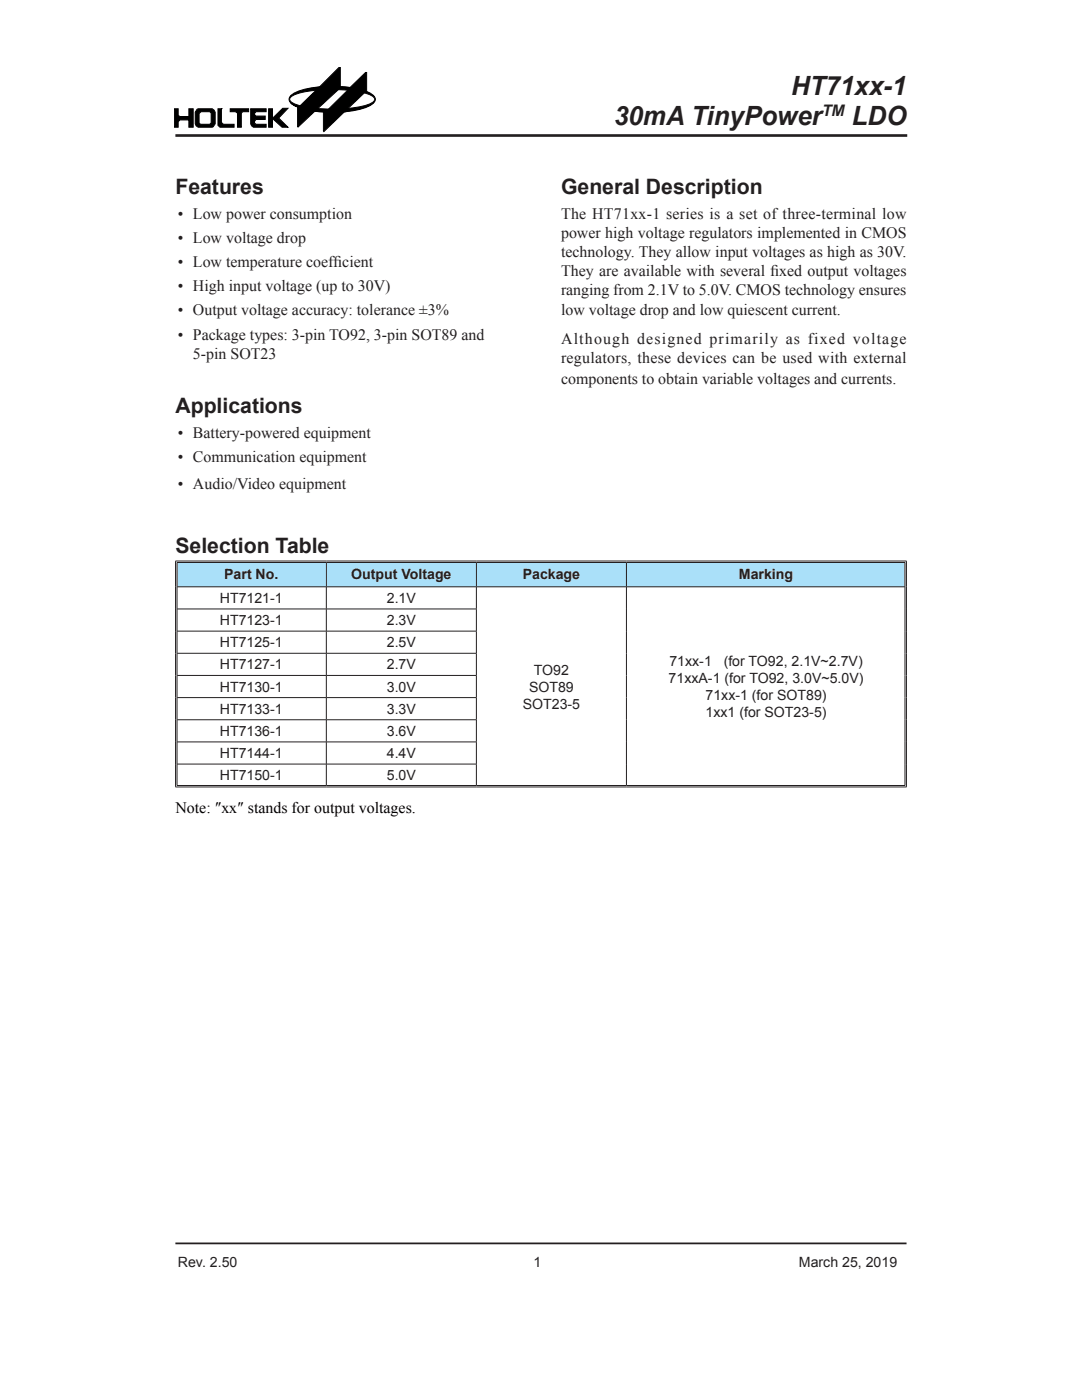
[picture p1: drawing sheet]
<svg xmlns="http://www.w3.org/2000/svg" width="216mm" height="279mm" viewBox="0 0 216 279" stroke-linecap="round" stroke-linejoin="round" font-family="sans-serif">
<defs><g id="words">
<g font-size="5.3" fill="#231f20">
<text x="157.8" y="18.9">HT71xx-1</text>
<text x="122.5" y="24.9">30mA TinyPower</text>
<text x="170" y="24.9">LDO</text>
</g>
<g font-size="4.2" fill="#231f20">
<text x="35" y="38.6">Features</text>
<text x="112" y="38.6">General Description</text>
<text x="35" y="82.4">Applications</text>
<text x="35" y="110.3">Selection Table</text>
</g>
<g font-size="3.2" fill="#231f20">
<text x="164" y="23.1">TM</text>
<text x="35.5" y="43.7">• Low power consumption</text>
<text x="112" y="43.7">The HT71xx-1 series is a set of three-terminal low</text>
<text x="112" y="47.5">power high voltage regulators implemented in CMOS</text>
<text x="35.5" y="48.5">• Low voltage drop</text>
<text x="35.5" y="53.3">• Low temperature coeff</text>
<text x="66.5" y="53.3">icient</text>
<text x="112" y="51.3">technology. They allow input voltages as high as 30V.</text>
<text x="35.5" y="58.1">• High input voltage (up to 30V)</text>
<text x="112" y="55.1">They are available with several f</text>
<text x="112" y="59">ranging from 2.1V to 5.0V. CMOS technology ensures</text>
<text x="153.7" y="55.1">ixed output voltages</text>
<text x="35.5" y="63">• Output voltage accuracy: tolerance ±3%</text>
<text x="112" y="62.8">low voltage drop and low quiescent current.</text>
<text x="35.5" y="67.8">• Package types: 3-pin TO92, 3-pin SOT89 and</text>
<text x="38.5" y="71.6">5-pin SOT23</text>
<text x="112" y="68.6">Although designed primarily as fixed voltage</text>
<text x="112" y="72.4">regulators, these devices can be used with external</text>
<text x="112" y="76.7">components to obtain variable voltages and currents.</text>
<text x="35.5" y="87.5">• Battery-powered equipment</text>
<text x="35.5" y="92.3">• Communication equipment</text>
<text x="35.5" y="97.6">• Audio/Video equipment</text>
</g>
<text font-size="3.2" x="35" y="162.3">Note: ″xx″ stands for output voltages.</text>
<g font-size="2.8" fill="#231f20">
<text x="44.7" y="115.6">Part No.</text>
<text x="70.1" y="115.6">Output Voltage</text>
<text x="104.3" y="115.6">Package</text>
<text x="147.5" y="115.6">Marking</text>
<text x="43.9" y="120.3">HT7121-1</text>
<text x="43.9" y="124.8">HT7123-1</text>
<text x="77.2" y="120.3">2.1V</text>
<text x="77.2" y="124.8">2.3V</text>
<text x="43.9" y="129.2">HT7125-1</text>
<text x="77.2" y="129.2">2.5V</text>
<text x="43.9" y="133.6">HT7127-1</text>
<text x="77.2" y="133.6">2.7V</text>
<text x="106.5" y="134.6">TO92</text>
<text x="133.4" y="136.3">71xxA-1 (for TO92, 3.0V~5.0V)</text>
<text x="133.6" y="132.9">71xx-1</text>
<text x="144.4" y="132.9">(for TO92, 2.1V~2.7V)</text>
<text x="43.9" y="138">HT7130-1</text>
<text x="43.9" y="142.4">HT7133-1</text>
<text x="77.2" y="138">3.0V</text>
<text x="77.2" y="142.4">3.3V</text>
<text x="104.3" y="141.4">SOT23-5</text>
<text x="105.6" y="138">SOT89</text>
<text x="140.8" y="139.7">71xx-1 (for SOT89)</text>
<text x="140.8" y="143.1">1xx1 (for SOT23-5)</text>
<text x="43.9" y="146.9">HT7136-1</text>
<text x="77.2" y="146.9">3.6V</text>
<text x="43.9" y="151.3">HT7144-1</text>
<text x="43.9" y="155.7">HT7150-1</text>
<text x="77.2" y="151.3">4.4V</text>
<text x="77.2" y="155.7">5.0V</text>
<text x="35.5" y="252.9">Rev. 2.50</text>
<text x="106.5" y="252.9">1</text>
<text x="159.4" y="252.9">March 25, 2019</text>
</g>
</g></defs>
<path d="M35 27h146" fill="none" stroke="#231f20" stroke-width=".53"/>
<path d="M35 248.1h145.9" fill="none" stroke="#231f20" stroke-width=".35"/>
<path d="M58.1 19.2l1.2-.8 2.4-.7 2-.3 3.9-3.9h.3v3.8l2 .2 3-3h.3v3.8l1.3 .9 .3 .5-.1 .5-.3 .4-1.1 .6-1.5 .5-3.1 .7-4.1 3.9-.1-4-1.7-.1-3.3 3.2-.1-.1v-4l-1.1-.5-.4-.6-.1-.5z" fill="#000"/>
<path d="M58.1 19.1l1.2-.7 2.4-.7 2-.3 3.9-3.9h.3v3.8l2 .2 3-3h.3v3.8l1.3 .9 .3 .5-.1 .5-.3 .4-1.1 .6-1.5 .5-3.1 .7-4.1 3.9-.1-4-1.7-.1-3.3 3.2-.1-.1v-4l-1.1-.5-.4-.6-.1-.5zM58.1 19a14.4 14.4 0 0 1 8.2-1.8 14.4 14.4 0 0 1 8.2 1.8 1 1 0 0 1 0 1.6 14.4 14.4 0 0 1-8.2 1.8 14.4 14.4 0 0 1-8.2-1.8 1 1 0 0 1 0-1.6z" fill="none" stroke="#000" stroke-width=".2"/>
<path d="M58.1 19a14.4 14.4 0 0 1 8.2-1.8 14.4 14.4 0 0 1 8.2 1.8 1 1 0 0 1 0 1.6 14.4 14.4 0 0 1-8.2 1.8 14.4 14.4 0 0 1-8.2-1.8 1 1 0 0 1 0-1.6z" fill-rule="evenodd" fill="#000"/>
<path d="M57.9 19.5a7.7 7.7 0 0 1 4.5-1.4 27.3 27.3 0 0 1 11.4 .8l.9 .6 .1 .3a1.93 1.93 0 0 1-1.7 1.2 28.6 28.6 0 0 1-14.4-.3l-.8-.6-.1-.3z" fill-rule="evenodd" fill="#fff"/>
<path d="M57.9 19.5a7.7 7.7 0 0 1 4.5-1.4 27.3 27.3 0 0 1 11.4 .8l.9 .6 .1 .3a1.93 1.93 0 0 1-1.7 1.2 28.6 28.6 0 0 1-14.4-.3l-.8-.6-.1-.3zM34.8 21.7h.8v1.3l.3 .3h1.8v-1.6h.9v3.7h-.9v-1.5h-1.8l-.3 .4v1.1h-.8zM39.3 21.8l3.1-.1 .3 .3 .2 .4v2.3l-.4 .6-3 .1-.4-.3-.1-.4v-2.3zM53.6 21.7h.8v1.7h.2l1.8-1.8h1.1l-1.9 2 1.9 1.8h-1.2l-1.9-1.7v1.7h-.8zM59.8 21.2l3.4-3.4h4.4l-4.3 4zM65.4 21.9l4.3-4.2 3.2 .7-3.9 3.6z" fill="none" stroke="#000" stroke-width=".2"/>
<g fill="#000">
<path d="M59.8 21.2l3.4-3.4h4.4l-4.3 4z" fill-rule="evenodd"/>
<path d="M65.4 21.9l4.3-4.2 3.2 .7-3.9 3.6z" fill-rule="evenodd"/>
<path d="M34.8 21.7h.8v1.3l.3 .3h1.8v-1.6h.9v3.7h-.9v-1.5h-1.8l-.3 .4v1.1h-.8z" fill-rule="evenodd"/>
<path d="M39.3 21.8l3.1-.1 .3 .3 .2 .4v2.3l-.4 .6-3 .1-.4-.3-.1-.4v-2.3z" fill-rule="evenodd"/>
<path d="M53.6 21.7h.8v1.7h.2l1.8-1.8h1.1l-1.9 2 1.9 1.8h-1.2l-1.9-1.7v1.7h-.8z" fill-rule="evenodd"/>
</g>
<path d="M40 22.4l1.9-.1 .2 .3v1.9l-.2 .3h-1.9l-.3-.3v-1.8z" fill-rule="evenodd" fill="#fff"/>
<path d="M40 22.4l1.9-.1 .2 .3v1.9l-.2 .3h-1.9l-.3-.3v-1.8zM43.5 21.7h.8l-.1 2.7 .4 .4h2.1v.6h-2.8l-.4-.4zM45.9 21.7h3.7v.6h-1.2l-.2 .3v2.8h-.8v-2.8l-.4-.3h-1.1zM50 21.7h3.1v.6h-2l-.3 .4 .3 .5h1.8v.6h-1.8l-.3 .4v.3l.3 .3h2v.6h-2.5l-.4-.3-.2-.4z" fill="none" stroke="#000" stroke-width=".2"/>
<g fill="#000">
<path d="M43.5 21.7h.8l-.1 2.7 .4 .4h2.1v.6h-2.8l-.4-.4z" fill-rule="evenodd"/>
<path d="M45.9 21.7h3.7v.6h-1.2l-.2 .3v2.8h-.8v-2.8l-.4-.3h-1.1z" fill-rule="evenodd"/>
<path d="M50 21.7h3.1v.6h-2l-.3 .4 .3 .5h1.8v.6h-1.8l-.3 .4v.3l.3 .3h2v.6h-2.5l-.4-.3-.2-.4z" fill-rule="evenodd"/>
</g>
<path d="M35.2 112.1h29.9v5h-29.9zM65.1 112.1h30v5h-30zM95.1 112.1h29.9v5h-29.9zM125 112.1h55.7v5h-55.7z" fill="#aae0f9"/>
<path d="M35 112.1h145.9M35.2 112.3v44.4M180.7 112.3v44.4M35 156.9h145.9" fill="none" stroke="#fff" stroke-width=".35"/>
<g fill="none" stroke="#231f20" stroke-width=".2">
<path d="M35 112h145.9M35 112v45l145.9 .1v-45.1M35.3 112.3h145.3M35.3 112.3v44.4M35.4 117.1h145.1M65.1 112.3v4.8M65.1 117.2v4.3M95.1 112.3v4.8M95.1 117.2v4.3M125 112.3v4.8M125 117.2v39.5M180.6 112.3v44.4"/>
<path d="M35.4 130.4h59.7v4.4M35.4 121.5h59.7M35.4 126h59.7M35.4 134.8h59.7M35.4 139.2h59.7M65.1 121.6v4.3M65.1 126v4.3M65.1 130.4v4.4M65.1 134.8v4.4M65.1 139.3v4.3M95.1 121.6v4.3M95.1 126v4.3"/>
<path d="M95.1 134.8v4.4M95.1 139.3v4.3M35.3 156.8h145.3M35.4 143.6l59.7 .1v4.3M35.4 148.1h59.7M35.4 152.5h59.7M65.1 143.7v4.3M65.1 148.1v4.3M65.1 152.5v4.2M95.1 148.1v4.3M95.1 152.5v4.2"/>
</g>
<use href="#words"/>
</svg>
